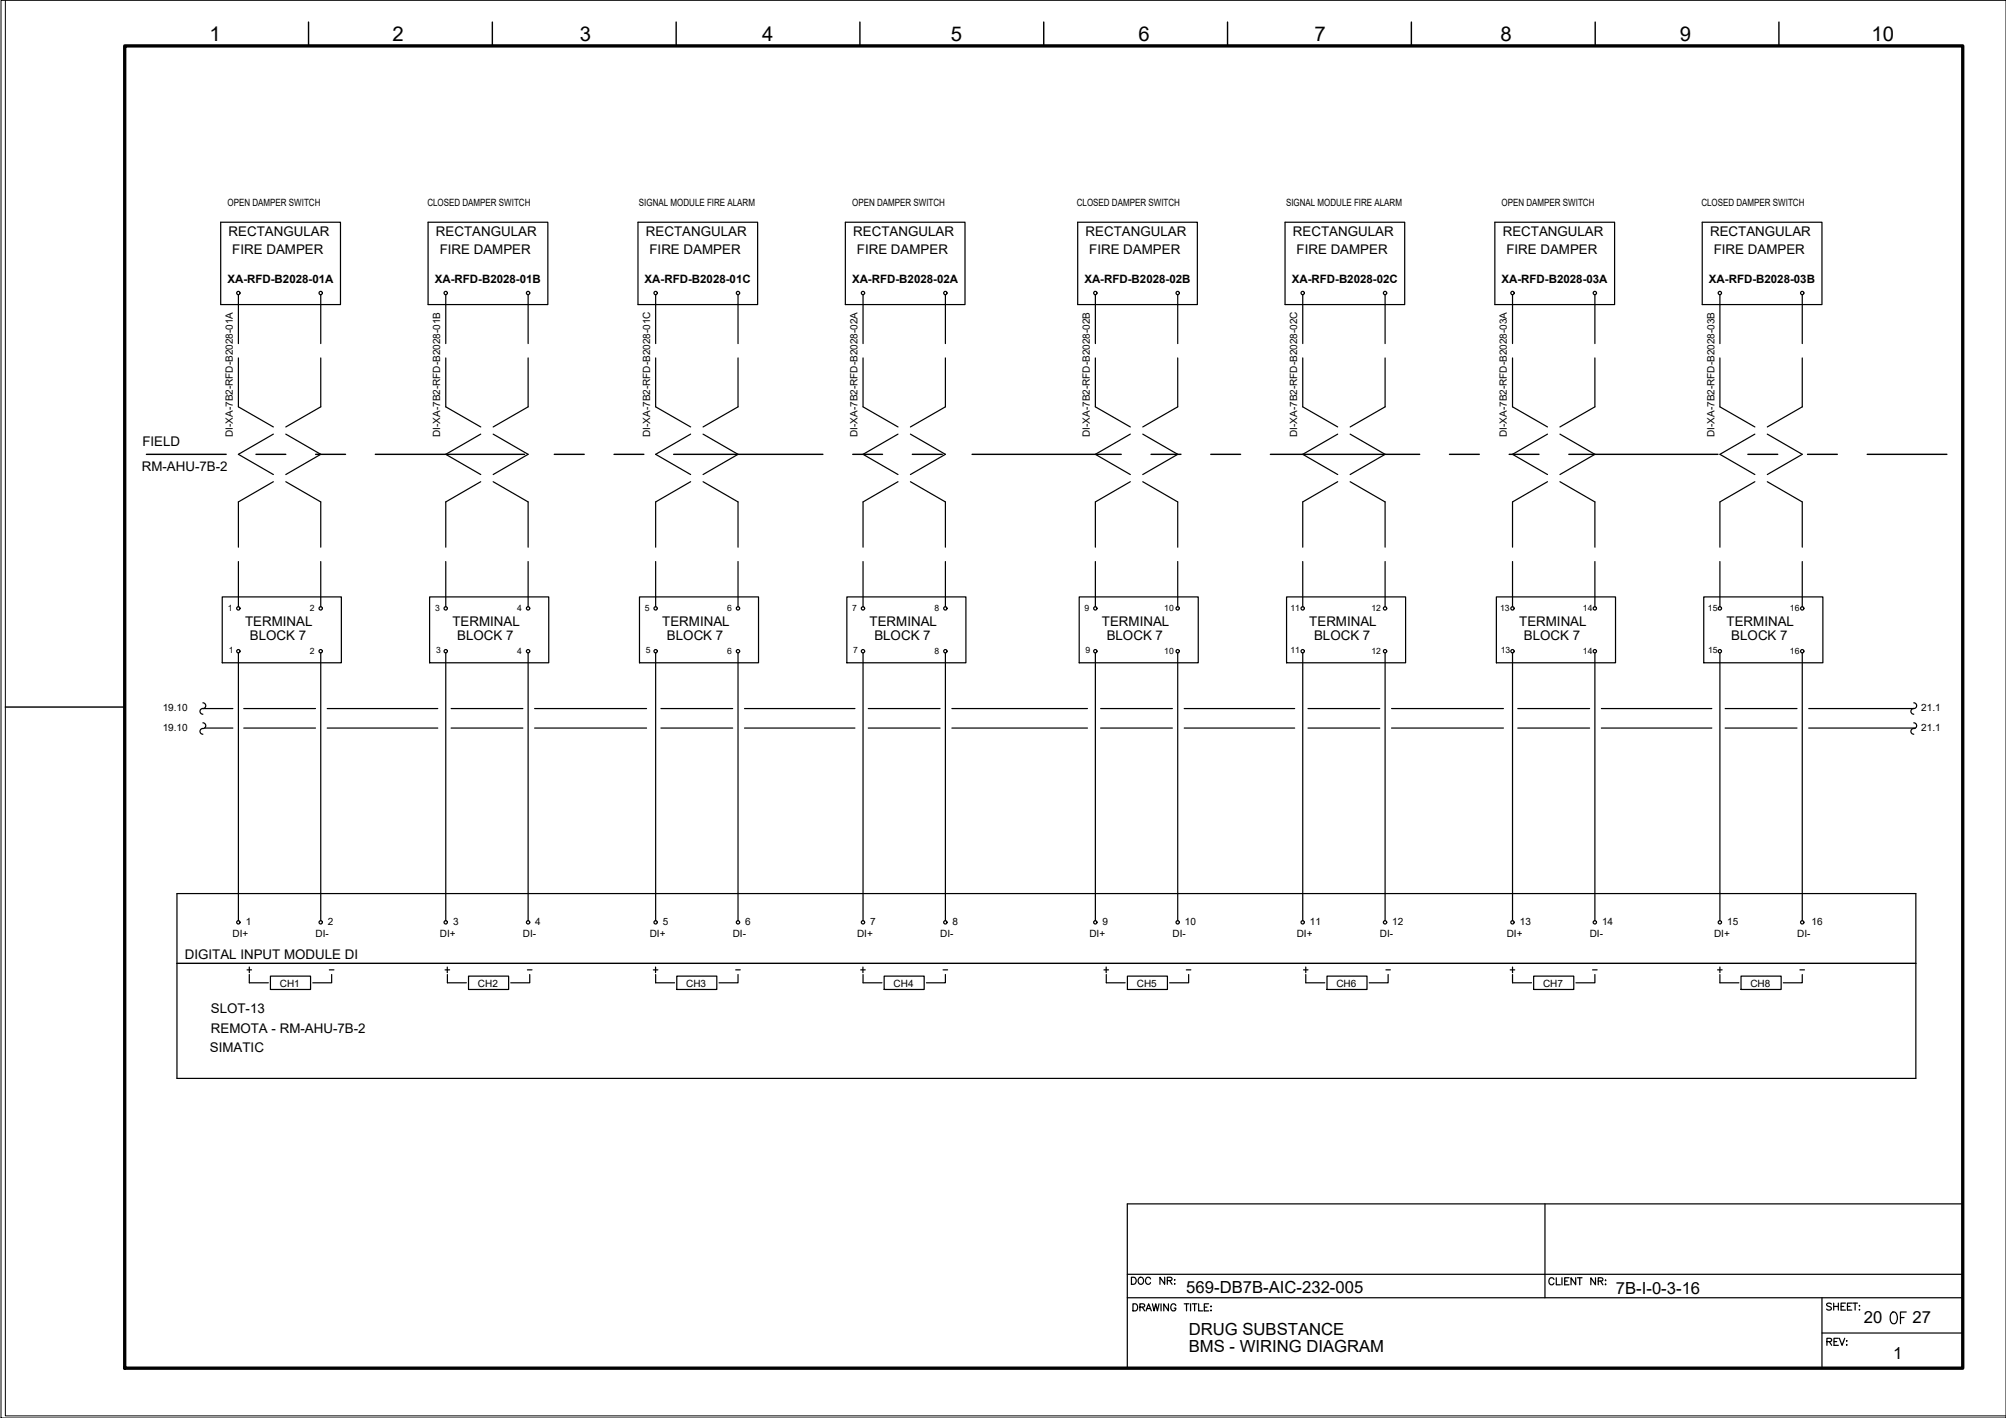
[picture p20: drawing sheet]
<svg xmlns="http://www.w3.org/2000/svg" width="420mm" height="297mm" viewBox="0 0 420 297" stroke-linecap="round" stroke-linejoin="round" font-family="sans-serif">
<defs><g id="words">
<text font-size="5.7" x="395.1" y="278.7">OF</text>
<g font-size="4.4">
<text x="236" y="270.2">DOC NR:</text>
<text x="381.7" y="282.9">REV:</text>
</g>
<g font-size="4.3">
<text x="43.9" y="8.6">1</text>
<text x="82.2" y="8.6">2</text>
<text x="121.4" y="8.6">3</text>
<text x="159.6" y="8.6">4</text>
<text x="199.1" y="8.6">5</text>
<text x="238.5" y="8.6">6</text>
<text x="275.3" y="8.6">7</text>
<text x="314.3" y="8.6">8</text>
<text x="351.9" y="8.6">9</text>
<text x="392" y="8.6">10</text>
</g>
<g font-size="4">
<text x="50.8" y="205">+</text>
<text x="358.8" y="205">+</text>
</g>
<g font-size="3.5">
<text x="248.5" y="270.8">569-DB7B-AIC-232-005</text>
<text x="338.5" y="271">7B-I-0-3-16</text>
<text x="249" y="279.7">DRUG SUBSTANCE</text>
<text x="390.4" y="277.2">20</text>
<text x="400.6" y="277.2">27</text>
<text x="249" y="283.2">BMS - WIRING DIAGRAM</text>
<text x="396.5" y="284.6">1</text>
</g>
<g font-size="2.8">
<text x="47.9" y="49.5">RECTANGULAR</text>
<text x="48.7" y="53.1">FIRE DAMPER</text>
<text x="91.3" y="49.5">RECTANGULAR</text>
<text x="92.1" y="53.1">FIRE DAMPER</text>
<text x="135.3" y="49.5">RECTANGULAR</text>
<text x="136" y="53.1">FIRE DAMPER</text>
<text x="178.7" y="49.5">RECTANGULAR</text>
<text x="179.5" y="53.1">FIRE DAMPER</text>
<text x="227.4" y="49.5">RECTANGULAR</text>
<text x="228.1" y="53.1">FIRE DAMPER</text>
<text x="270.8" y="49.5">RECTANGULAR</text>
<text x="271.6" y="53.1">FIRE DAMPER</text>
<text x="314.7" y="49.5">RECTANGULAR</text>
<text x="315.5" y="53.1">FIRE DAMPER</text>
<text x="358.2" y="49.5">RECTANGULAR</text>
<text x="358.9" y="53.1">FIRE DAMPER</text>
<text x="29.8" y="93.4">FIELD</text>
<text x="29.7" y="98.6">RM-AHU-7B-2</text>
<text x="51.3" y="131.2">TERMINAL</text>
<text x="94.8" y="131.2">TERMINAL</text>
<text x="138.7" y="131.2">TERMINAL</text>
<text x="182.1" y="131.2">TERMINAL</text>
<text x="230.8" y="131.2">TERMINAL</text>
<text x="274.2" y="131.2">TERMINAL</text>
<text x="318.2" y="131.2">TERMINAL</text>
<text x="361.6" y="131.2">TERMINAL</text>
<text x="52.3" y="134.1">BLOCK 7</text>
<text x="95.8" y="134.1">BLOCK 7</text>
<text x="139.7" y="134.1">BLOCK 7</text>
<text x="183.1" y="134.1">BLOCK 7</text>
<text x="231.8" y="134.1">BLOCK 7</text>
<text x="275.2" y="134.1">BLOCK 7</text>
<text x="319.2" y="134.1">BLOCK 7</text>
<text x="362.6" y="134.1">BLOCK 7</text>
<text x="38.7" y="200.9">DIGITAL INPUT MODULE DI</text>
<text x="44.2" y="212.3">SLOT-13</text>
<text x="44" y="220.3">SIMATIC</text>
<text x="44.2" y="216.4">REMOTA - RM-AHU-7B-2</text>
</g>
<g font-size="2.6">
<text x="68.1" y="204.3">-</text>
<text x="109.7" y="204.3">-</text>
<text x="153.1" y="204.3">-</text>
<text x="196.5" y="204.3">-</text>
<text x="247.6" y="204.3">-</text>
<text x="289.3" y="204.3">-</text>
<text x="332.7" y="204.3">-</text>
<text x="376.1" y="204.3">-</text>
</g>
<g font-size="2.4">
<text x="47.6" y="59.3">XA-RFD-B2028-01A</text>
<text x="91.1" y="59.3">XA-RFD-B2028-01B</text>
<text x="135" y="59.3">XA-RFD-B2028-01C</text>
<text x="178.5" y="59.3">XA-RFD-B2028-02A</text>
<text x="227.1" y="59.3">XA-RFD-B2028-02B</text>
<text x="270.6" y="59.3">XA-RFD-B2028-02C</text>
<text x="314.5" y="59.3">XA-RFD-B2028-03A</text>
<text x="357.9" y="59.3">XA-RFD-B2028-03B</text>
</g>
<g font-size="2.1">
<text x="47.7" y="43.2">OPEN DAMPER SWITCH</text>
<text x="89.5" y="43.2">CLOSED DAMPER SWITCH</text>
<text x="133.8" y="43.2">SIGNAL MODULE FIRE ALARM</text>
<text x="178.5" y="43.2">OPEN DAMPER SWITCH</text>
<text x="225.6" y="43.2">CLOSED DAMPER SWITCH</text>
<text x="269.4" y="43.2">SIGNAL MODULE FIRE ALARM</text>
<text x="314.5" y="43.2">OPEN DAMPER SWITCH</text>
<text x="356.4" y="43.2">CLOSED DAMPER SWITCH</text>
<text x="48.8" y="91.6" transform="rotate(-90 48.8 91.6)">DI-XA-7B2-RFD-B2028-01A</text>
<text x="92.2" y="91.6" transform="rotate(-90 92.2 91.6)">DI-XA-7B2-RFD-B2028-01B</text>
<text x="136.2" y="91.6" transform="rotate(-90 136.2 91.6)">DI-XA-7B2-RFD-B2028-01C</text>
<text x="179.6" y="91.6" transform="rotate(-90 179.6 91.6)">DI-XA-7B2-RFD-B2028-02A</text>
<text x="228.3" y="91.6" transform="rotate(-90 228.3 91.6)">DI-XA-7B2-RFD-B2028-02B</text>
<text x="271.7" y="91.6" transform="rotate(-90 271.7 91.6)">DI-XA-7B2-RFD-B2028-02C</text>
<text x="315.6" y="91.6" transform="rotate(-90 315.6 91.6)">DI-XA-7B2-RFD-B2028-03A</text>
<text x="359.1" y="91.6" transform="rotate(-90 359.1 91.6)">DI-XA-7B2-RFD-B2028-03B</text>
<text x="34.1" y="149">19.10</text>
<text x="402.4" y="149">21.1</text>
<text x="34.1" y="153.1">19.10</text>
<text x="402.4" y="153.1">21.1</text>
<text x="48.7" y="196.2">DI+</text>
<text x="51.5" y="193.7">1</text>
<text x="66.1" y="196.2">DI-</text>
<text x="68.7" y="193.7">2</text>
<text x="92.1" y="196.2">DI+</text>
<text x="94.9" y="193.7">3</text>
<text x="109.5" y="196.2">DI-</text>
<text x="112.1" y="193.7">4</text>
<text x="136.1" y="196.2">DI+</text>
<text x="138.8" y="193.7">5</text>
<text x="153.5" y="196.2">DI-</text>
<text x="156.1" y="193.7">6</text>
<text x="179.5" y="196.2">DI+</text>
<text x="182.3" y="193.7">7</text>
<text x="196.9" y="196.2">DI-</text>
<text x="199.5" y="193.7">8</text>
<text x="228.2" y="196.2">DI+</text>
<text x="230.9" y="193.7">9</text>
<text x="245.6" y="196.2">DI-</text>
<text x="248.2" y="193.7">10</text>
<text x="271.6" y="196.2">DI+</text>
<text x="274.4" y="193.7">11</text>
<text x="289" y="196.2">DI-</text>
<text x="291.6" y="193.7">12</text>
<text x="315.6" y="196.2">DI+</text>
<text x="318.3" y="193.7">13</text>
<text x="333" y="196.2">DI-</text>
<text x="335.6" y="193.7">14</text>
<text x="359" y="196.2">DI+</text>
<text x="361.8" y="193.7">15</text>
<text x="376.4" y="196.2">DI-</text>
<text x="379.5" y="193.7">16</text>
<text x="58.6" y="206.7">CH1</text>
<text x="100.1" y="206.7">CH2</text>
<text x="143.7" y="206.7">CH3</text>
<text x="187.2" y="206.7">CH4</text>
<text x="238.1" y="206.7">CH5</text>
<text x="279.9" y="206.7">CH6</text>
<text x="323.2" y="206.7">CH7</text>
<text x="366.6" y="206.7">CH8</text>
</g>
<g font-size="1.8">
<text x="47.7" y="128">1</text>
<text x="64.9" y="128">2</text>
<text x="91.1" y="128">3</text>
<text x="108.3" y="128">4</text>
<text x="135.1" y="128">5</text>
<text x="152.3" y="128">6</text>
<text x="178.5" y="128">7</text>
<text x="195.7" y="128">8</text>
<text x="227.2" y="128">9</text>
<text x="243.9" y="128">10</text>
<text x="270.3" y="128">11</text>
<text x="287.3" y="128">12</text>
<text x="314.2" y="128">13</text>
<text x="331.6" y="128">14</text>
<text x="357.7" y="128">15</text>
<text x="374.9" y="128">16</text>
<text x="47.9" y="136.9">1</text>
<text x="64.9" y="136.9">2</text>
<text x="91.3" y="136.9">3</text>
<text x="108.3" y="136.9">4</text>
<text x="135.3" y="136.9">5</text>
<text x="152.3" y="136.9">6</text>
<text x="178.7" y="136.9">7</text>
<text x="195.7" y="136.9">8</text>
<text x="227.4" y="136.9">9</text>
<text x="243.9" y="136.9">10</text>
<text x="270.3" y="136.9">11</text>
<text x="287.3" y="136.9">12</text>
<text x="314.3" y="136.9">13</text>
<text x="331.6" y="136.9">14</text>
<text x="357.8" y="136.9">15</text>
<text x="374.9" y="136.9">16</text>
</g>
</g></defs>
<!-- layer: G-TTLB-TTLB -->
<path d="M26.1 9.6h385v277h-385z" fill="none" stroke="#000" stroke-width=".7"/>
<!-- layer: G-TTLB-OTLN -->
<path d="M1.1 .1v296.5h419" fill="none" stroke="#000" stroke-width=".21"/>
<!-- layer: G-TTLB-INDX -->
<path d="M64.6 4.6v5M103.1 4.6v5M141.6 4.6v5M180.1 4.6v5M218.6 4.6v5M257.1 4.6v5M295.6 4.6v5M334.1 4.6v5M372.6 4.6v5M1.1 148.1h25" fill="none" stroke="#000" stroke-width=".3"/>
<!-- layer: LGSP IA4$0$LG_PLOT -->
<path d="M323.6 252.2v19.7M236.1 266.9h175M236.1 271.9h175M381.6 279.2h29.5M381.6 271.9v14.7M236.1 286.6h175" fill="none" stroke="#000" stroke-width=".25"/>
<!-- layer: LG_PLOT -->
<g fill="none" stroke="#000" stroke-width=".25">
<path d="M411.1 252.2h-175v34.4M237.3 273.1h.5a.8 .8 0 0 1 .5 .8 .8 .8 0 0 1-.5 .7h-.5zM238.8 273.8h.8l.2-.4-.4-.3h-.6v1.5M239.2 273.8l.6 .8M240 274.6l.6-1.5 .6 1.5M240.2 274.1h.7M241.4 273.1l.3 1.5 .4-1.5 .3 1.5 .4-1.5M243.2 273.1v1.5M244.7 273.1v1.5l-.9-1.5v1.5M246.3 273.5a.54 .54 0 0 0-.6-.4 .54 .54 0 0 0-.5 .6 .61 .61 0 0 0 .2 .8 .61 .61 0 0 0 .8-.1l.1-.4h-.4M248 273.1h1M248.5 273.1v1.5"/>
<path d="M249.4 273.1v1.5M249.7 273.1h1M250.2 273.1v1.5M251.1 273.1v1.5h.8M252.2 273.8h.6M253.2 273.1h-1v1.5h1M253.6 273.7h.1zM253.6 274.5h.1zM325.5 268a.54 .54 0 0 0-.6-.3 .54 .54 0 0 0-.5 .5 .61 .61 0 0 0 .2 .8 .61 .61 0 0 0 .8-.1l.1-.1M326 267.7v1.4h.8M327.2 267.7v1.4M327.7 268.4h.6"/>
<path d="M328.6 267.7h-.9v1.4h.9M330 267.7v1.4l-.9-1.4v1.4M330.4 267.7h1M330.9 267.7v1.4M334.2 267.7v1.4l-1-1.4v1.4M334.8 268.4l.8-.1 .1-.2v-.3l-.9-.1v1.4M335.2 268.4l.5 .7M336.2 268.2h.2zM336.2 269.1h.2zM383.6 273.2l-.4-.2-.6 .2 .1 .3 .9 .5v.2l-.4 .2-.6-.2M384.1 273v1.4M384.1 273.7h.9"/>
<path d="M385 273v1.4M385.6 273.7h.6M386.5 273h-.9v1.4h.9M386.9 273.7h.6M387.9 273h-1v1.4h1M388.1 273h.9M388.6 273v1.4M389.4 273.5h.1zM389.4 274.4h.1z"/>
</g>
<!-- layer: I_LIMIT_LINE -->
<g fill="none" stroke="#000" stroke-width=".3">
<path d="M30.7 95.2h16.7M53.6 95.2h6.3M66.1 95.2h6.3M78.6 95.2h31.3M116.1 95.2h6.3M128.6 95.2h6.3M141.1 95.2h31.3M178.6 95.2h6.2M191.1 95.2h6.3M203.6 95.2h31.2M241.1 95.2h6.3M253.6 95.2h6.2"/>
<path d="M266.1 95.2h31.2M303.6 95.2h6.2M316.1 95.2h6.2M328.6 95.2h31.2M366.1 95.2h6.2M378.6 95.2h6.2M391.1 95.2h16.7"/>
</g>
<!-- layer: 0 -->
<g fill="none" stroke="#000" stroke-width=".25">
<path d="M42.5 148.4h6.3M42.8 152.5h6M51.1 148.4h15M51.1 152.5h15M68.5 148.4h23.2M68.5 152.5h23.2M94.5 148.4h15M94.5 152.5h15M112 148.4h23.4M112 152.5h23.4M138.4 148.4h15.1M138.4 152.5h15.1"/>
<path d="M155.9 148.4h23.2M155.9 152.5h23.2M181.9 148.4h15M181.9 152.5h15M199.4 148.4h28.4M199.4 152.5h28.4M230.5 148.4h15.1M230.5 152.5h15.1M248 148.4h23.2M248 152.5h23.2M274 148.4h15M274 152.5h15"/>
<path d="M291.5 148.4h23.4M291.5 152.5h23.4M317.9 148.4h15.1M317.9 152.5h15.1M335.4 148.4h23.1M335.4 152.5h23.1M361.3 148.4h15.1M361.3 152.5h15.1M378.8 148.4h22.1M378.8 152.5h22.4M401.3 187.2v38.7"/>
</g>
<!-- layer: I_DATA -->
<g fill="none" stroke="#000" stroke-width=".25">
<path d="M46.2 46.6h25.1v17.2h-25.1zM89.7 46.6h25v17.2h-25zM133.6 46.6h25.1v17.2h-25.1zM177.1 46.6h25v17.2h-25zM225.7 46.6h25.1v17.2h-25.1zM269.2 46.6h25v17.2h-25zM313.1 46.6h25.1v17.2h-25.1zM356.5 46.6h25.1v17.2h-25.1zM46.5 125h25v13.8h-25zM90 125h24.9v13.8h-24.9zM133.9 125h25v13.8h-25zM177.4 125h24.9v13.8h-24.9z"/>
<path d="M226 125h25v13.8h-25zM269.5 125h24.9v13.8h-24.9zM313.4 125h25v13.8h-25zM356.8 125h25v13.8h-25zM401.3 187.2h-364.2v38.7h364.2M37.1 201.8h364.2M52.2 205.9h4M56.6 204.5h8.4v2.8h-8.4zM69.5 204.1v1.8h-4M93.2 203.2h1M93.7 202.6v1.2M93.7 204.1v1.8h4"/>
<path d="M98.1 204.5h8.4v2.8h-8.4zM111 204.1v1.8h-4M136.8 203.2h1M137.3 202.6v1.2M137.3 204.1v1.8h4M141.8 204.5h8.3v2.8h-8.3zM154.6 204.1v1.8h-4M180.3 203.2h.9M180.7 202.6v1.2M180.8 204.1v1.8h3.9M185.2 204.5h8.4v2.8h-8.4zM198 204.1v1.8h-4"/>
<path d="M231.2 203.2h1M231.7 202.6v1.2M231.7 204.1v1.8h4M236.1 204.5h8.4v2.8h-8.4zM249 204.1v1.8h-4M273 203.2h1M273.5 204.1v1.8h4M273.5 202.6v1.2M277.9 204.5h8.4v2.8h-8.4zM290.7 204.1v1.8h-3.9M316.3 203.2h1M316.8 204.1v1.8h4"/>
<path d="M316.8 202.6v1.2M321.2 204.5h8.4v2.8h-8.4zM334.1 204.1v1.8h-4M360.2 205.9h4M364.7 204.5h8.4v2.8h-8.4zM377.5 204.1v1.8h-4"/>
<circle cx="49.9" cy="61.4" r=".35"/>
<circle cx="67.2" cy="61.4" r=".35"/>
<circle cx="93.4" cy="61.4" r=".35"/>
<circle cx="110.6" cy="61.4" r=".35"/>
<circle cx="137.3" cy="61.4" r=".35"/>
<circle cx="154.6" cy="61.4" r=".35"/>
<circle cx="180.8" cy="61.4" r=".35"/>
<circle cx="198" cy="61.4" r=".35"/>
<circle cx="229.4" cy="61.4" r=".35"/>
<circle cx="246.7" cy="61.4" r=".35"/>
<circle cx="272.8" cy="61.4" r=".35"/>
<circle cx="290.1" cy="61.4" r=".35"/>
<circle cx="316.8" cy="61.4" r=".35"/>
<circle cx="334" cy="61.4" r=".35"/>
<circle cx="360.2" cy="61.4" r=".35"/>
<circle cx="377.5" cy="61.4" r=".35"/>
<circle cx="49.9" cy="136.4" r=".35"/>
<circle cx="49.9" cy="127.4" r=".35"/>
<circle cx="67.2" cy="136.4" r=".35"/>
<circle cx="67.2" cy="127.4" r=".35"/>
<circle cx="93.4" cy="127.4" r=".35"/>
<circle cx="93.4" cy="136.4" r=".35"/>
<circle cx="110.6" cy="136.4" r=".35"/>
<circle cx="110.6" cy="127.4" r=".35"/>
<circle cx="137.3" cy="136.4" r=".35"/>
<circle cx="137.3" cy="127.4" r=".35"/>
<circle cx="154.6" cy="136.4" r=".35"/>
<circle cx="154.6" cy="127.4" r=".35"/>
<circle cx="180.8" cy="127.4" r=".35"/>
<circle cx="180.8" cy="136.4" r=".35"/>
<circle cx="198" cy="136.4" r=".35"/>
<circle cx="198" cy="127.4" r=".35"/>
<circle cx="229.4" cy="136.4" r=".35"/>
<circle cx="229.4" cy="127.4" r=".35"/>
<circle cx="246.7" cy="136.4" r=".35"/>
<circle cx="246.7" cy="127.4" r=".35"/>
<circle cx="272.8" cy="127.4" r=".35"/>
<circle cx="272.8" cy="136.4" r=".35"/>
<circle cx="290.1" cy="127.4" r=".35"/>
<circle cx="290.1" cy="136.4" r=".35"/>
<circle cx="316.8" cy="136.4" r=".35"/>
<circle cx="316.8" cy="127.4" r=".35"/>
<circle cx="334" cy="136.4" r=".35"/>
<circle cx="334" cy="127.4" r=".35"/>
<circle cx="360.2" cy="127.4" r=".35"/>
<circle cx="360.2" cy="136.4" r=".35"/>
<circle cx="377.5" cy="127.4" r=".35"/>
<circle cx="377.5" cy="136.4" r=".35"/>
<circle cx="49.9" cy="193.2" r=".35"/>
<circle cx="67.2" cy="193.2" r=".35"/>
<circle cx="93.4" cy="193.2" r=".35"/>
<circle cx="110.6" cy="193.2" r=".35"/>
<circle cx="137.3" cy="193.2" r=".35"/>
<circle cx="154.6" cy="193.2" r=".35"/>
<circle cx="180.8" cy="193.2" r=".35"/>
<circle cx="198" cy="193.2" r=".35"/>
<circle cx="229.4" cy="193.2" r=".35"/>
<circle cx="246.7" cy="193.2" r=".35"/>
<circle cx="272.8" cy="193.2" r=".35"/>
<circle cx="290.1" cy="193.2" r=".35"/>
<circle cx="316.8" cy="193.2" r=".35"/>
<circle cx="334" cy="193.2" r=".35"/>
<circle cx="360.2" cy="193.2" r=".35"/>
<circle cx="377.5" cy="193.2" r=".35"/>
</g>
<!-- layer: I_TABS -->
<g fill="none" stroke="#000" stroke-width=".25">
<path d="M49.9 61.7v10.3M49.9 75v10.2l7.4 4.2M67.2 61.7v10.3M67.2 75v10.2l-7.3 4.2M93.4 61.7v10.3M93.4 75v10.2l7.3 4.2M110.6 61.7v10.3M110.6 75v10.2l-7.3 4.2M137.3 61.7v10.3M137.3 75v10.2l7.4 4.2M154.6 61.7v10.3M154.6 75v10.2l-7.3 4.2"/>
<path d="M180.8 61.7v10.3M180.8 75v10.2l7.3 4.2M198 61.7v10.3M198 75v10.2l-7.3 4.2M229.4 61.7v10.3M229.4 75v10.2l7.3 4.2M246.7 61.7v10.3M246.7 75v10.2l-7.3 4.2M272.9 61.7v10.3M272.9 75v10.2l7.3 4.2M290.1 61.7v10.3M290.1 75v10.2l-7.3 4.2"/>
<path d="M316.8 61.7v10.3M316.8 75v10.2l7.3 4.2M334.1 61.7v10.3M334.1 75v10.2l-7.4 4.2M360.2 61.7v10.3M360.2 75v10.2l7.4 4.2M377.5 61.7v10.3M377.5 75v10.2l-7.3 4.2M57.3 90.9l-7.4 4.3 7.4 4.2M59.9 90.9l7.3 4.3-7.3 4.2M100.7 90.9l-7.3 4.3 7.3 4.2M103.3 90.9l7.3 4.3-7.3 4.2"/>
<path d="M144.7 90.9l-7.4 4.3 7.4 4.2M147.3 90.9l7.3 4.3-7.3 4.2M188.1 90.9l-7.3 4.3 7.3 4.2M190.7 90.9l7.3 4.3-7.3 4.2M236.7 90.9l-7.3 4.3 7.3 4.2M239.4 90.9l7.3 4.3-7.3 4.2M280.2 90.9l-7.3 4.3 7.3 4.2M282.8 90.9l7.3 4.3-7.3 4.2M324.1 90.9l-7.3 4.3 7.3 4.2M326.7 90.9l7.4 4.3-7.4 4.2M367.6 90.9l-7.4 4.3 7.4 4.2M370.2 90.9l7.3 4.3-7.3 4.2"/>
<path d="M49.9 117.6v9.5M57.3 100.9l-7.4 4.2v9.5M59.9 100.9l7.3 4.2v9.5M67.2 117.6v9.5M93.4 117.6v9.5M100.7 100.9l-7.3 4.2v9.5M103.3 100.9l7.3 4.2v9.5M110.6 117.6v9.5M137.3 117.6v9.5M144.7 100.9l-7.4 4.2v9.5M147.3 100.9l7.3 4.2v9.5M154.6 117.6v9.5"/>
<path d="M180.8 117.6v9.5M188.1 100.9l-7.3 4.2v9.5M190.7 100.9l7.3 4.2v9.5M198 117.6v9.5M229.4 117.6v9.5M236.7 100.9l-7.3 4.2v9.5M239.4 100.9l7.3 4.2v9.5M246.7 117.6v9.5M272.9 117.6v9.5M280.2 100.9l-7.3 4.2v9.5M282.8 100.9l7.3 4.2v9.5M290.1 117.6v9.5"/>
<path d="M316.8 117.6v9.5M324.1 100.9l-7.3 4.2v9.5M326.7 100.9l7.4 4.2v9.5M334.1 117.6v9.5M360.2 117.6v9.5M367.6 100.9l-7.4 4.2v9.5M370.2 100.9l7.3 4.2v9.5M377.5 117.6v9.5M49.9 136.8v56.1M67.2 136.8v56.1M93.4 136.8v56.1M110.6 136.8v56.1"/>
<path d="M137.3 136.8v56.1M154.6 136.8v56.1M180.8 136.8v56.1M198 136.8v56.1M229.4 136.8v56.1M246.7 136.8v56.1M272.9 136.8v56.1M290.1 136.8v56.1M316.8 136.8v56.1M334.1 136.8v56.1M360.2 136.8v56.1M377.5 136.8v56.1"/>
<path d="M42.5 147.2a.6 .6 0 0 1 .6 .6 .6 .6 0 0 1-.6 .6M42.5 148.4a.6 .6 0 0 0-.6 .6 .6 .6 0 0 0 .6 .6M42.5 151.4a.6 .6 0 0 1 .6 .6 .6 .6 0 0 1-.6 .6M42.5 152.6a.6 .6 0 0 0-.6 .6 .6 .6 0 0 0 .6 .6M400.8 147.2a.6 .6 0 0 1 .6 .6 .6 .6 0 0 1-.6 .6M400.8 148.4a.6 .6 0 0 0-.6 .6 .6 .6 0 0 0 .6 .6M400.8 151.4a.6 .6 0 0 1 .6 .6 .6 .6 0 0 1-.6 .6M400.8 152.6a.6 .6 0 0 0-.6 .6 .6 .6 0 0 0 .6 .6"/>
</g>
<!-- layer: 0 -->
<path d="M.2 .1h420v296.9h-420z" fill="none" stroke="#000" stroke-width=".21"/>
<use href="#words"/>
</svg>
